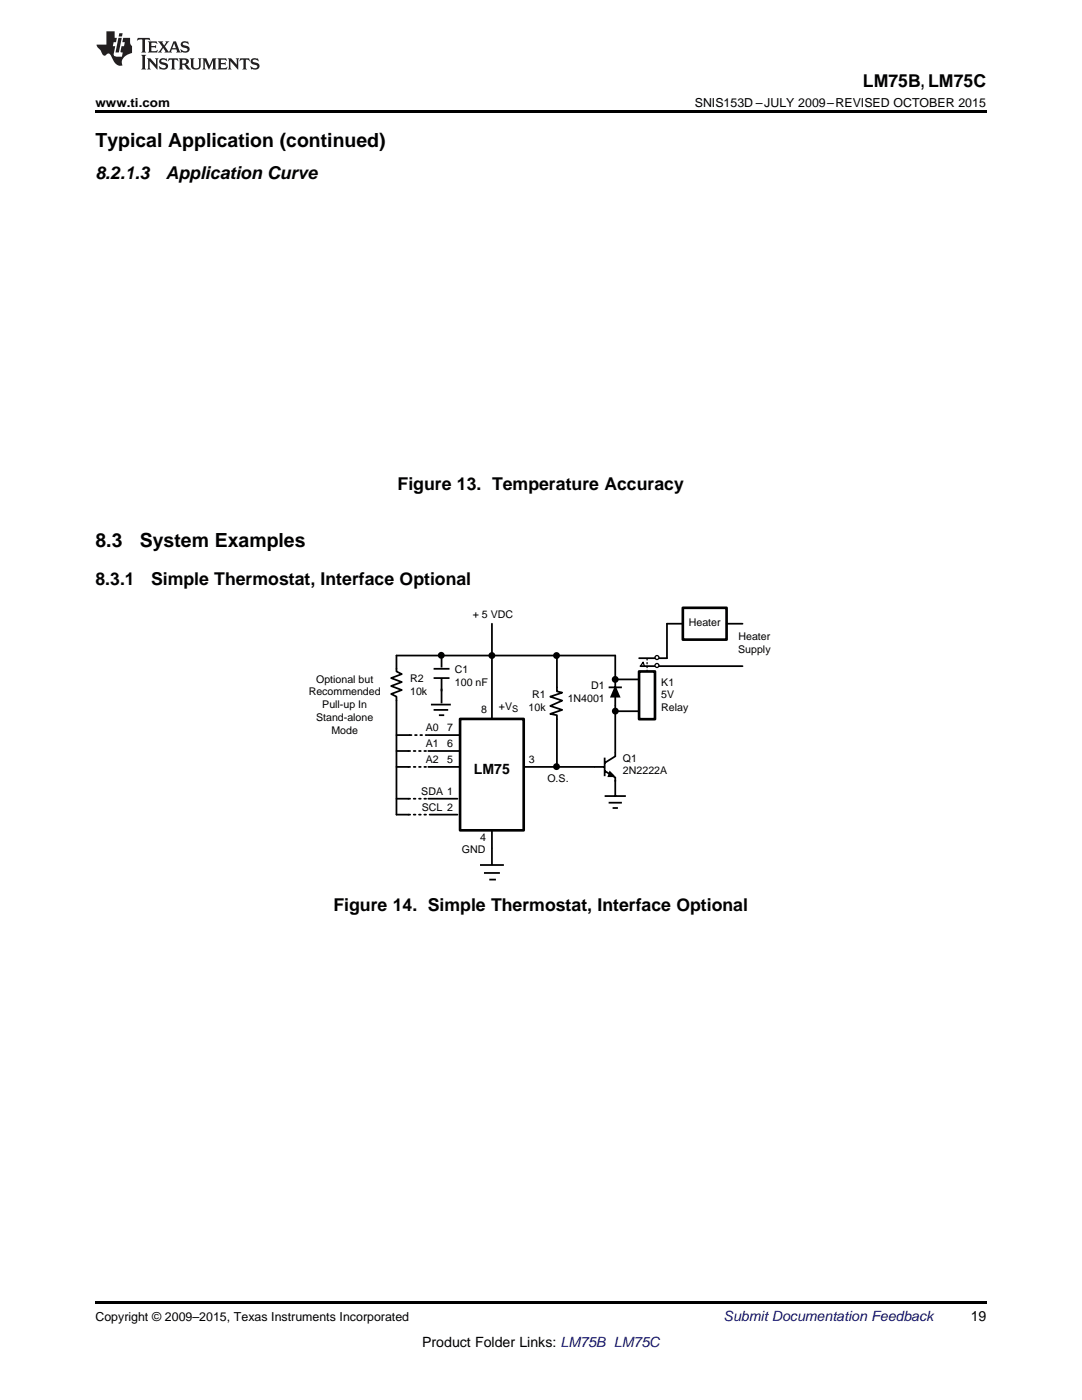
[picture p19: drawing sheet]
<svg xmlns="http://www.w3.org/2000/svg" width="216mm" height="279mm" viewBox="0 0 216 279" stroke-linecap="round" stroke-linejoin="round" font-family="sans-serif">
<defs><g id="words">
<g font-size="3.9">
<text x="19" y="29.3">Typical Application (continued)</text>
<text x="19" y="109.1">8.3</text>
<text x="27.9" y="109.1">System Examples</text>
</g>
<g font-size="3.5">
<text x="172.2" y="17.3">LM75B, LM75C</text>
<text x="19" y="35.6">8.2.1.3</text>
<text x="33.1" y="35.6">Application Curve</text>
<text x="79.3" y="97.8">Figure 13. Temperature Accuracy</text>
<text x="19" y="116.8">8.3.1</text>
<text x="30.1" y="116.8">Simple Thermostat, Interface Optional</text>
<text x="66.5" y="181.9">Figure 14. Simple Thermostat, Interface Optional</text>
</g>
<g font-size="2.8">
<text x="94.5" y="154.4">LM75</text>
<text x="193.7" y="263.6">19</text>
<text x="84.2" y="268.9">Product Folder Links: LM75B LM75C</text>
</g>
<text font-size="2.8" fill="#0000c8" x="144.4" y="263.6">Submit Documentation Feedback</text>
<g font-size="2.5">
<text x="19" y="21.4">www.ti.com</text>
<text x="138.6" y="21.4">SNIS153D –JULY 2009–REVISED OCTOBER 2015</text>
<text x="19" y="263.6">Copyright © 2009–2015, Texas Instruments Incorporated</text>
</g>
<g font-size="2.1">
<text x="94.3" y="123.4">+ 5 VDC</text>
<text x="137.4" y="124.9">Heater</text>
<text x="147.3" y="130.4">Supply</text>
<text x="147.4" y="127.8">Heater</text>
<text x="63.1" y="136.3">Optional but</text>
<text x="81.8" y="136.2">R2</text>
<text x="90.8" y="134.3">C1</text>
<text x="90.8" y="136.9">100 nF</text>
<text x="118" y="137.5">D1</text>
<text x="131.9" y="136.9">K1</text>
<text x="61.6" y="138.8">Recommended</text>
<text x="63.1" y="143.9">Stand-alone</text>
<text x="64.3" y="141.3">Pull-up In</text>
<text x="81.8" y="138.7">10k</text>
<text x="96" y="142.3">8</text>
<text x="99.5" y="141.7">+V</text>
<text x="105.5" y="141.8">10k</text>
<text x="106.2" y="139.3">R1</text>
<text x="113.3" y="140.1">1N4001</text>
<text x="131.9" y="139.4">5V</text>
<text x="131.9" y="141.9">Relay</text>
<text x="66.1" y="146.4">Mode</text>
<text x="84.9" y="145.9">A0</text>
<text x="84.9" y="149.1">A1</text>
<text x="89.2" y="145.9">7</text>
<text x="89.2" y="149">6</text>
<text x="84.9" y="152.3">A2</text>
<text x="89.2" y="152.3">5</text>
<text x="105.5" y="152.2">3</text>
<text x="124.3" y="152">Q1</text>
<text x="124.3" y="154.5">2N2222A</text>
<text x="84.1" y="158.6">SDA 1</text>
<text x="84.2" y="161.9">SCL 2</text>
<text x="109.2" y="156.1">O.S.</text>
<text x="95.8" y="167.8">4</text>
<text x="92.1" y="170.3">GND</text>
</g>
<text font-size="1.8" x="102.2" y="142.1">S</text>
</g></defs>
<path d="M19 259.7h177.8v.5h-177.8z" fill="#000"/>
<path d="M91.8 143.5h12.7v22.2h-12.7z" fill="none" stroke="#000" stroke-width=".53"/>
<g fill="none" stroke="#000" stroke-width=".35">
<path d="M79.1 130.8h43.7v4.8M98.2 124.5v19M111.1 130.8v7.2l1.1 .2-2.4 .8 2.4 .8-2.4 1.1 2.4 .8-2.4 .8 1.3 .2v10.4M104.8 153.1h15.9M120.7 153.8l2.1 1.4v.8M120.7 151.2v3.7M120.7 158.9h4.2M121.7 154.1l.8 .8h-1.1zM122.8 140.9v10l-2.1 1.4M122.8 155.7v3.2M95.8 172.6h4.7M96.6 174.2h3.1"/>
<path d="M97.6 175.5h1.4M98.2 165.8v6.8M121.4 160.2h2.7M122.2 161.3h1.1"/>
<circle cx="98.1" cy="130.8" r=".51"/>
<circle cx="111" cy="130.8" r=".51"/>
<circle cx="111" cy="153" r=".51"/>
</g>
<g fill="#000">
<path d="M121.7 154.1l.8 .8h-1.1z"/>
<circle cx="98.1" cy="130.8" r=".51"/>
<circle cx="111" cy="130.8" r=".51"/>
<circle cx="111" cy="153" r=".51"/>
</g>
<path d="M127.5 134h3.2v9.5h-3.2z" fill-rule="evenodd" fill="#fff"/>
<path d="M127.5 134h3.2v9.5h-3.2z" fill="none" stroke="#000" stroke-width=".53"/>
<path d="M121.4 137.2h2.7M122.8 137.2l.8 1.8h-1.6zM127.5 135.6h-4.7v5.3M133.1 124.5v6.9M122.8 141.9h4.7" fill="none" stroke="#000" stroke-width=".35"/>
<path d="M122.8 137.2l.8 1.8h-1.6z" fill="#000"/>
<path d="M136.2 121.3h8.8v6.4h-8.8z" fill-rule="evenodd" fill="#fff"/>
<path d="M136.2 121.3h8.8v6.4h-8.8z" fill="none" stroke="#000" stroke-width=".53"/>
<circle cx="131.1" cy="131.2" r=".4" fill="#fff"/>
<circle cx="131.1" cy="131.2" r=".4" fill="none" stroke="#000" stroke-width=".25"/>
<path d="M127.5 131.4h3.2M127.8 132.9h2.9" fill="none" stroke="#000" stroke-width=".35"/>
<circle cx="131.1" cy="132.8" r=".4" fill="#fff"/>
<g fill="none" stroke="#000" stroke-width=".25">
<path d="M127.8 132.9l.5-.7 .3 .7"/>
<circle cx="131.1" cy="132.8" r=".4"/>
</g>
<g fill="none" stroke="#000" stroke-width=".35">
<path d="M79.1 130.8v3.2l1.1 .5-2.1 .8 2.1 .8-2.1 .8 2.1 .8-2.1 .8 1 .5v23.6h2.4M86.5 135.3h3.2M86.5 133.5h3.2M88.1 130.8v2.4M88.1 135.3v5.1M131.5 132.9h16.7M131.5 131.4h1.6M133.1 124.5h3.2M145 124.5h3.2M79.1 146.7h2.7M79.1 149.9h2.4M79.1 153.1h2.4"/>
<path d="M79.1 159.4h2.4M85.5 146.7h6.3M85.5 149.9h6.3M85.5 153.1h6.3M85.5 159.4h5.8M86 140.6h4M86.5 141.7h2.9M87.6 142.7h1M85.7 162.6h5.6"/>
<circle cx="88" cy="130.8" r=".51"/>
<circle cx="122.8" cy="135.6" r=".51"/>
<circle cx="122.8" cy="141.9" r=".51"/>
</g>
<path d="M129.1 134v-2.6" fill="none" stroke="#000" stroke-width=".25" stroke-dasharray=".3 .5"/>
<g fill="#000">
<circle cx="88" cy="130.8" r=".51"/>
<circle cx="122.8" cy="135.6" r=".51"/>
<circle cx="122.8" cy="141.9" r=".51"/>
</g>
<path d="M81.5 149.9h4M81.5 153.1h4M81.5 159.4h4M81.8 146.7h3.7M81.5 162.6h4" fill="none" stroke="#000" stroke-width=".35" stroke-dasharray=".4 .7"/>
<path d="M19 22h177.8v.5h-177.8z" fill="#000"/>
<g fill="#231f20">
<path d="M27.5 7.6l-.1 .5 .4-.2h.6v.1v2.1l-.2 .4h1l-.3-.4v-2.1l.1-.1h.5l.5 .2-.2-.5zM29.5 8.3l.2 .3v1.5l-.2 .4h1.8l.2-.6a1.04 1.04 0 0 1-1.3 .2v-.7h.6l.3 .2v-.6l-.3 .2h-.6v-.6l.8-.1 .4 .3-.2-.5zM31.5 8.3l.9 1.1-.9 1.1h.8l-.2-.2 .5-.7 .4 .7-.2 .2h1.5l-.1-.2 .1-.4h.9l.1 .4-.2 .2h1l-.3-.3-.7-1.9h-.5l-.9 2-.8-1 .9-1h-.8l.1 .3-.3 .5-.4-.6 .2-.2zM34.7 8.6l.4 1h-.7zM36.3 8.4a.63 .63 0 0 0-.2 .7 .63 .63 0 0 0 .6 .4l.6 .2 .1 .2a.75 .75 0 0 1-.7 .4 .75 .75 0 0 1-.6-.5l.1 .7 .1-.1a1.11 1.11 0 0 0 1.5-.6 1.13 1.13 0 0 0-1.2-.8l-.1-.4a1.04 1.04 0 0 1 1.2 .2l-.2-.5-.1 .1-.5-.2zM28.2 10.9l.2 .4v2.2l-.2 .4h1l-.3-.4v-2.2l.3-.4zM29.3 11.6l.3 .4v1.5l-.3 .4h.8l-.2-.4v-1.3l1.5 1.7v-1.9l.2-.4h-.7l.2 .4v.9l-1.1-1.3zM32 11.8a.62 .62 0 0 0-.2 .7 .62 .62 0 0 0 .6 .4l.6 .1 .1 .3a.76 .76 0 0 1-.7 .3 .76 .76 0 0 1-.6-.4l.1 .7 .1-.1a1.11 1.11 0 0 0 1.5-.6 1.13 1.13 0 0 0-1.2-.8l-.1-.4a1.04 1.04 0 0 1 1.2 .2l-.2-.6-.1 .1-.5-.1zM33.7 11.6l-.2 .6a.61 .61 0 0 1 .8-.3v1.6l-.2 .4h.9l-.2-.4v-1.6a.63 .63 0 0 1 .8 .3l-.2-.6zM35.6 11.6l.3 .4v1.5l-.3 .4h1l-.2-.2v-.8l.5 .2a.76 .76 0 0 0 1.2 .7l-1-1a.58 .58 0 0 0 .6-.5 .58 .58 0 0 0-.5-.6zM36.4 11.9h.1a.45 .45 0 0 1 .5 .1 .45 .45 0 0 1 .1 .5l-.7 .2zM37.9 11.6l.2 .2a2.17 2.17 0 0 0 .3 1.9 .99 .99 0 0 0 1.6-.6v-1.1l.2-.4h-.7l.2 .2a1.92 1.92 0 0 1-.2 1.8 .6 .6 0 0 1-.9-.5v-1.1l.2-.4zM40.4 11.6l.2 .4v1.5l-.2 .4h.7l-.2-.4v-1.4l.8 1.8 .8-1.8v1.4l-.2 .4h.9l-.2-.4v-1.5l.2-.4h-.8l-.6 1.5-.6-1.5zM43.4 11.6l.2 .4v1.5l-.2 .4h1.8l.2-.6a1.04 1.04 0 0 1-1.3 .1v-.6h.5l.4 .2v-.6l-.4 .2h-.5v-.7h.8l.3 .3-.1-.6zM45.5 11.6l.2 .4v1.5l-.2 .4h.7l-.2-.4v-1.3l1.5 1.7v-1.9l.2-.4h-.7l.2 .4v.9l-1.1-1.3zM47.9 11.6l-.1 .6a.61 .61 0 0 1 .8-.3v1.6l-.3 .4h1l-.3-.4 .1-1.6a.63 .63 0 0 1 .7 .3l-.1-.6zM50.2 11.8a.62 .62 0 0 0-.2 .7 .62 .62 0 0 0 .6 .4l.6 .1 .2 .3a.76 .76 0 0 1-.8 .3 .76 .76 0 0 1-.6-.4l.1 .7 .2-.1a1.11 1.11 0 0 0 1.5-.6 1.13 1.13 0 0 0-1.3-.8l-.1-.4a1.04 1.04 0 0 1 1.2 .2l-.1-.6-.2 .1-.5-.1z"/>
<path d="M21.2 6.3v2.6h-1.9l.1 .4 .7 .9a.91 .91 0 0 0 1 .8 .56 .56 0 0 1 .5-.3 .56 .56 0 0 1 .5 .3l.4 .8a1.53 1.53 0 0 0 1.9 1.2 1.54 1.54 0 0 1 1-2.1l.9-.3v-1.4a1.52 1.52 0 0 1-.3-1.6h-1.4l-.2 .8h.5l-.2 .8h-.4l-.2 1v.2l.4 .1-.2 .8a1.93 1.93 0 0 1-1.6-.3l.3-1.8h-.5l.2-.8h.4l.2-.8h-.4v-1.3zM23.6 7.6l-.6 2.9h.7l.6-2.9zM23.8 6.6l-.1 .7h.6l.2-.7z"/>
</g>
<use href="#words"/>
</svg>
